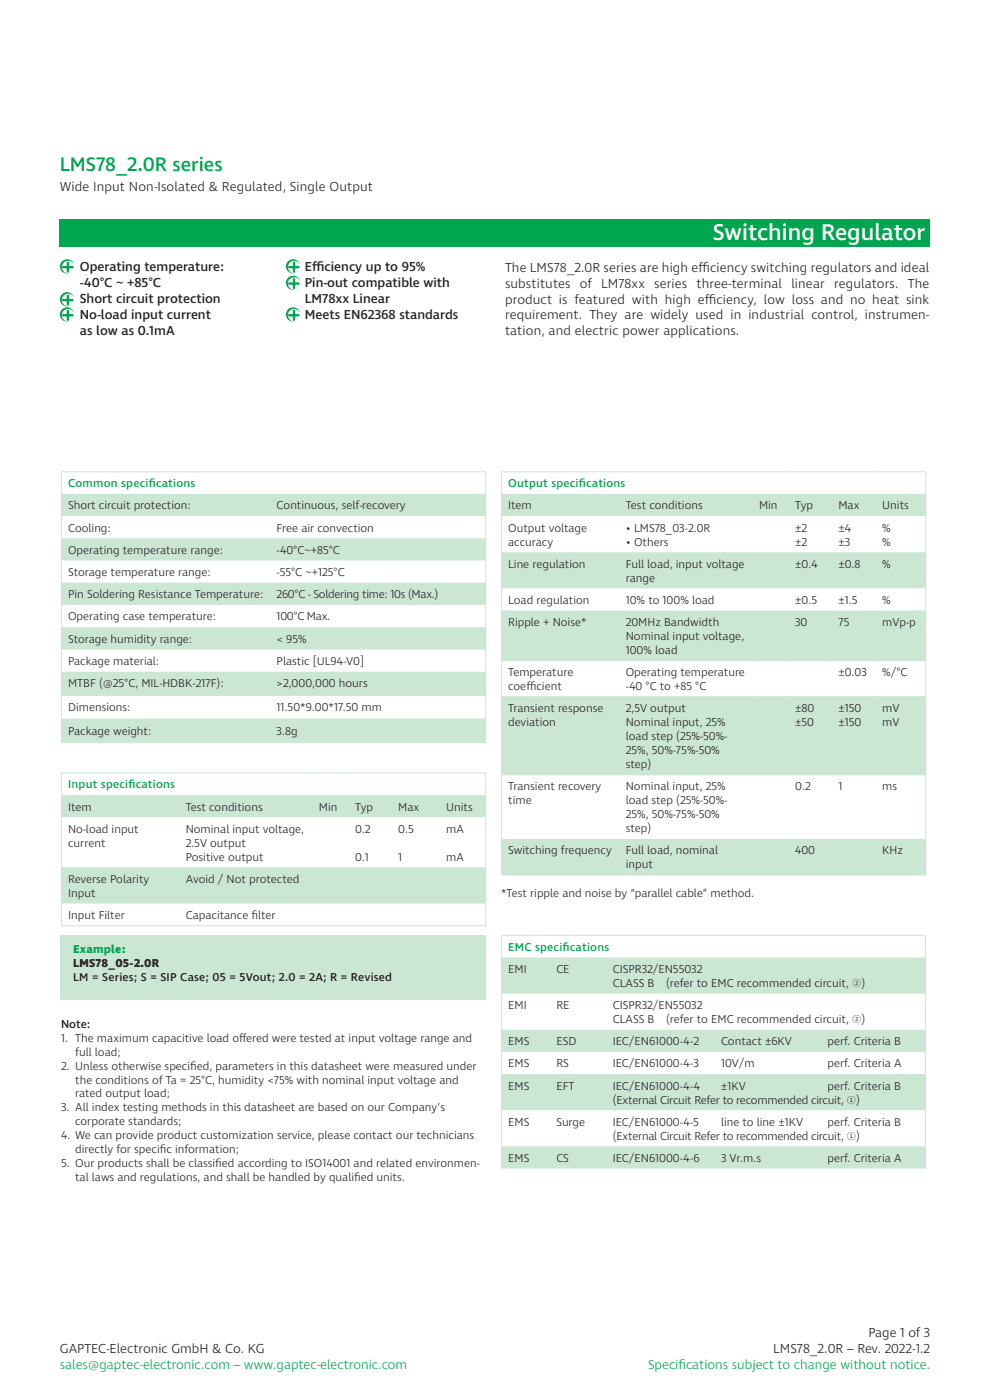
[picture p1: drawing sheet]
<svg xmlns="http://www.w3.org/2000/svg" width="210mm" height="297mm" viewBox="0 0 210 297" stroke-linecap="round" stroke-linejoin="round" font-family="sans-serif">
<defs><g id="words">
<text font-size="4.9" fill="#fff" x="151.2" y="50.9">Switching Regulator</text>
<text font-size="4.2" fill="#00a54f" x="12.7" y="36.3">LMS78_2.0R series</text>
<g font-size="2.8" fill="#231f20">
<text x="12.7" y="40.4">Wide Input Non-Isolated &amp; Regulated, Single Output</text>
<text x="16.9" y="57.6">Operating temperature:</text>
<text x="64.7" y="57.6">Ef</text>
<text x="66.2" y="57.6">f</text>
<text x="66.2" y="57.6">iciency up to 95%</text>
<text x="107.1" y="57.6">The LMS78_2.0R series are high ef</text>
<text x="148.2" y="57.6">f</text>
<text x="148.2" y="57.6">iciency switching regulators and ideal</text>
<text x="16.9" y="61">-40°C ~ +85°C</text>
<text x="16.9" y="64.3">Short circuit protection</text>
<text x="64.7" y="61">Pin-out compatible with</text>
<text x="64.7" y="64.3">LM78xx Linear</text>
<text x="107.1" y="61">substitutes of LM78xx series three-terminal linear regulators. The</text>
<text x="107.1" y="64.4">product is featured with high ef</text>
<text x="149.5" y="64.4">f</text>
<text x="149.5" y="64.4">iciency, low loss and no heat sink</text>
<text x="16.9" y="67.7">No-load input current</text>
<text x="16.9" y="71.1">as low as 0.1mA</text>
<text x="64.7" y="67.7">Meets EN62368 standards</text>
<text x="107.1" y="67.8">requirement. They are widely used in industrial control, instrumen-</text>
<text x="107.1" y="71.2">tation, and electric power applications.</text>
<text x="12.7" y="287">GAPTEC-Electronic GmbH &amp; Co. KG</text>
<text x="164" y="287">LMS78_2.0R – Rev. 2022-1.2</text>
<text x="184.2" y="283.6">Page 1 of 3</text>
</g>
<g font-size="2.8" fill="#00a54f">
<text x="12.7" y="290.4">sales@gaptec-electronic.com – www.gaptec-electronic.com</text>
<text x="137.5" y="290.4">Specif</text>
<text x="143.9" y="290.4">ications subject to change without notice.</text>
</g>
<g font-size="2.5" fill="#00a54f">
<text x="14.4" y="103.4">Common specif</text>
<text x="31.5" y="103.4">ications</text>
<text x="107.8" y="103.4">Output specif</text>
<text x="122.8" y="103.4">ications</text>
<text x="14.4" y="167.3">Input specif</text>
<text x="27.2" y="167.3">ications</text>
<text x="15.5" y="202.1">Example:</text>
<text x="107.8" y="201.7">EMC specif</text>
<text x="119.3" y="201.7">ications</text>
</g>
<g font-size="2.5" fill="#231f20">
<text x="14.4" y="108.1">Short circuit protection:</text>
<text x="14.4" y="112.8">Cooling:</text>
<text x="58.7" y="108.1">Continuous, self-recovery</text>
<text x="58.7" y="112.8">Free air convection</text>
<text x="107.8" y="108.1">Item</text>
<text x="107.8" y="112.8">Output voltage</text>
<text x="132.7" y="108.1">Test conditions</text>
<text x="132.7" y="112.8">• LMS78_03-2.0R</text>
<text x="161" y="108.1">Min</text>
<text x="168.7" y="108.1">Typ</text>
<text x="168.7" y="112.8">±2</text>
<text x="177.8" y="108.1">Max</text>
<text x="177.8" y="112.8">±4</text>
<text x="187.2" y="108.1">Units</text>
<text x="187.2" y="112.8">%</text>
<text x="14.4" y="117.5">Operating temperature range:</text>
<text x="58.7" y="117.5">-40°C~+85°C</text>
<text x="107.8" y="115.7">accuracy</text>
<text x="132.7" y="115.7">• Others</text>
<text x="168.7" y="115.7">±2</text>
<text x="177.8" y="115.7">±3</text>
<text x="187.2" y="115.7">%</text>
<text x="14.4" y="122.2">Storage temperature range:</text>
<text x="58.7" y="122.2">-55°C ~+125°C</text>
<text x="107.8" y="120.4">Line regulation</text>
<text x="132.7" y="120.4">Full load, input voltage</text>
<text x="132.7" y="123.4">range</text>
<text x="168.7" y="120.4">±0.4</text>
<text x="177.8" y="120.4">±0.8</text>
<text x="187.2" y="120.4">%</text>
<text x="14.4" y="126.9">Pin Soldering Resistance Temperature:</text>
<text x="14.4" y="131.6">Operating case temperature:</text>
<text x="58.7" y="126.9">260°C - Soldering time: 10s (Max.)</text>
<text x="58.7" y="131.6">100°C Max.</text>
<text x="107.8" y="128.1">Load regulation</text>
<text x="132.7" y="128.1">10% to 100% load</text>
<text x="168.7" y="128.1">±0.5</text>
<text x="177.8" y="128.1">±1.5</text>
<text x="187.2" y="128.1">%</text>
<text x="14.4" y="136.4">Storage humidity range:</text>
<text x="58.7" y="136.4">&lt; 95%</text>
<text x="107.8" y="132.8">Ripple + Noise*</text>
<text x="132.7" y="132.8">20MHz Bandwidth</text>
<text x="132.7" y="135.8">Nominal input voltage,</text>
<text x="168.7" y="132.8">30</text>
<text x="177.8" y="132.8">75</text>
<text x="187.2" y="132.8">mVp-p</text>
<text x="14.4" y="141.1">Package material:</text>
<text x="58.7" y="141.1">Plastic [UL94-V0]</text>
<text x="107.8" y="143.4">Temperature</text>
<text x="132.7" y="138.7">100% load</text>
<text x="132.7" y="143.4">Operating temperature</text>
<text x="177.8" y="143.4">±0.03</text>
<text x="187.2" y="143.4">%/°C</text>
<text x="14.4" y="145.8">MTBF (@25°C, MIL-HDBK-217F):</text>
<text x="58.7" y="145.8">&gt;2,000,000 hours</text>
<text x="107.8" y="146.4">coef</text>
<text x="111.6" y="146.4">f</text>
<text x="111.6" y="146.4">icient</text>
<text x="132.7" y="146.4">-40 °C to +85 °C</text>
<text x="14.4" y="150.8">Dimensions:</text>
<text x="14.4" y="155.8">Package weight:</text>
<text x="58.7" y="150.8">11.50*9.00*17.50 mm</text>
<text x="58.7" y="155.8">3.8g</text>
<text x="107.8" y="151.1">Transient response</text>
<text x="107.8" y="154.1">deviation</text>
<text x="132.7" y="151.1">2,5V output</text>
<text x="132.7" y="154.1">Nominal input, 25%</text>
<text x="168.7" y="151.1">±80</text>
<text x="168.7" y="154.1">±50</text>
<text x="177.8" y="151.1">±150</text>
<text x="177.8" y="154.1">±150</text>
<text x="187.2" y="151.1">mV</text>
<text x="187.2" y="154.1">mV</text>
<text x="132.7" y="157">load step (25%-50%-</text>
<text x="132.7" y="160">25%, 50%-75%-50%</text>
<text x="107.8" y="167.7">Transient recovery</text>
<text x="132.7" y="163">step)</text>
<text x="132.7" y="167.7">Nominal input, 25%</text>
<text x="168.7" y="167.7">0.2</text>
<text x="177.8" y="167.7">1</text>
<text x="187.2" y="167.7">ms</text>
<text x="14.4" y="172">Item</text>
<text x="39.4" y="172">Test conditions</text>
<text x="67.7" y="172">Min</text>
<text x="75.3" y="172">Typ</text>
<text x="84.5" y="172">Max</text>
<text x="94.7" y="172">Units</text>
<text x="107.8" y="170.6">time</text>
<text x="132.7" y="170.6">load step (25%-50%-</text>
<text x="132.7" y="173.6">25%, 50%-75%-50%</text>
<text x="14.4" y="176.7">No-load input</text>
<text x="14.4" y="179.6">current</text>
<text x="39.4" y="176.7">Nominal input voltage,</text>
<text x="39.4" y="179.6">2.5V output</text>
<text x="75.3" y="176.7">0.2</text>
<text x="84.5" y="176.7">0.5</text>
<text x="94.7" y="176.7">mA</text>
<text x="132.7" y="176.6">step)</text>
<text x="39.4" y="182.6">Positive output</text>
<text x="75.3" y="182.6">0.1</text>
<text x="84.5" y="182.6">1</text>
<text x="94.7" y="182.6">mA</text>
<text x="107.8" y="181.3">Switching frequency</text>
<text x="132.7" y="181.3">Full load, nominal</text>
<text x="132.7" y="184.2">input</text>
<text x="168.7" y="181.3">400</text>
<text x="187.2" y="181.3">KHz</text>
<text x="14.4" y="187.3">Reverse Polarity</text>
<text x="14.4" y="190.3">Input</text>
<text x="39.4" y="187.3">Avoid / Not protected</text>
<text x="106.3" y="190.2">*Test ripple and noise by “parallel cable” method.</text>
<text x="14.4" y="195">Input Filter</text>
<text x="39.4" y="195">Capacitance f</text>
<text x="53.3" y="195">ilter</text>
<text x="15.5" y="205.1">LMS78_05-2.0R</text>
<text x="15.5" y="208">LM = Series; S = SIP Case; 05 = 5Vout; 2.0 = 2A; R = Revised</text>
<text x="107.8" y="206.4">EMI</text>
<text x="118" y="206.4">CE</text>
<text x="130" y="206.4">CISPR32/EN55032</text>
<text x="130" y="209.4">CLASS B</text>
<text x="141.3" y="209.4">(refer to EMC recommended circuit, ②)</text>
<text x="107.8" y="214.1">EMI</text>
<text x="118" y="214.1">RE</text>
<text x="130" y="214.1">CISPR32/EN55032</text>
<text x="12.9" y="218">Note:</text>
<text x="12.9" y="221">1. The maximum capacitive load of</text>
<text x="50.7" y="221">fered were tested at input voltage range and</text>
<text x="107.8" y="221.7">EMS</text>
<text x="118" y="221.7">ESD</text>
<text x="130" y="217">CLASS B</text>
<text x="130" y="221.7">IEC/EN61000-4-2</text>
<text x="141.3" y="217">(refer to EMC recommended circuit, ②)</text>
<text x="152.9" y="221.7">Contact ±6KV</text>
<text x="175.5" y="221.7">perf. Criteria B</text>
<text x="12.9" y="226.9">2. Unless otherwise specif</text>
<text x="16" y="223.9">full load;</text>
<text x="40.4" y="226.9">ied, parameters in this datasheet were measured under</text>
<text x="107.8" y="226.4">EMS</text>
<text x="118" y="226.4">RS</text>
<text x="130" y="226.4">IEC/EN61000-4-3</text>
<text x="152.9" y="226.4">10V/m</text>
<text x="175.5" y="226.4">perf. Criteria A</text>
<text x="16" y="229.9">the conditions of Ta = 25°C, humidity &lt;75% with nominal input voltage and</text>
<text x="16" y="232.8">rated output load;</text>
<text x="107.8" y="231.1">EMS</text>
<text x="118" y="231.1">EFT</text>
<text x="130" y="231.1">IEC/EN61000-4-4</text>
<text x="152.9" y="231.1">±1KV</text>
<text x="175.5" y="231.1">perf. Criteria B</text>
<text x="12.9" y="235.8">3. All index testing methods in this datasheet are based on our Company’s</text>
<text x="16" y="238.7">corporate standards;</text>
<text x="107.8" y="238.8">EMS</text>
<text x="118" y="238.8">Surge</text>
<text x="130" y="234.1">(External Circuit Refer to recommended circuit, ①)</text>
<text x="130" y="238.8">IEC/EN61000-4-5</text>
<text x="152.9" y="238.8">line to line ±1KV</text>
<text x="175.5" y="238.8">perf. Criteria B</text>
<text x="12.9" y="241.7">4. We can provide product customization service, please contact our technicians</text>
<text x="16" y="244.7">directly for specif</text>
<text x="33.9" y="244.7">ic information;</text>
<text x="130" y="241.8">(External Circuit Refer to recommended circuit, ①)</text>
<text x="12.9" y="247.6">5. Our products shall be classif</text>
<text x="16" y="250.6">tal laws and regulations, and shall be handled by qualif</text>
<text x="45.7" y="247.6">ied according to ISO14001 and related environmen-</text>
<text x="75.1" y="250.6">ied units.</text>
<text x="107.8" y="246.5">EMS</text>
<text x="118" y="246.5">CS</text>
<text x="130" y="246.5">IEC/EN61000-4-6</text>
<text x="152.9" y="246.5">3 Vr.m.s</text>
<text x="175.5" y="246.5">perf. Criteria A</text>
</g>
</g></defs>
<g fill="#00a54f">
<path d="M12.7 46.5h184.6v5.9h-184.6z"/>
<path d="M13 55.6a1.51 1.51 0 0 1 1.5-.6 1.51 1.51 0 0 1 1.2 1.1 1.34 1.34 0 0 0-2.4-.1 1.34 1.34 0 0 0 1.2 2 1.51 1.51 0 0 1-1.6-.7 1.51 1.51 0 0 1 .1-1.7z"/>
</g>
<path d="M13.3 56.5l.2-.1v.5l-.3-.2z" fill="#ee1d23"/>
<g fill="#00a54f">
<path d="M13.3 56.5l.8-.1 .1-.7 .2-.2 .3 .2v.7h.7l.2 .3-.2 .2-.7 .1v.6l-.3 .3-.2-.3v-.6l-.9-.1z"/>
<path d="M13 62.6a1.51 1.51 0 0 1 1.5-.6 1.51 1.51 0 0 1 1.2 1.1 1.34 1.34 0 0 0-2.4-.2 1.34 1.34 0 0 0 1.2 2.1 1.51 1.51 0 0 1-1.6-.7 1.51 1.51 0 0 1 .1-1.7z"/>
</g>
<path d="M13.3 63.5l.2-.1v.5l-.3-.2z" fill="#ee1d23"/>
<g fill="#00a54f">
<path d="M13.3 63.5l.8-.1 .1-.7 .2-.2 .3 .2v.7h.7l.2 .3-.2 .2-.7 .1v.6l-.3 .2-.2-.2v-.6l-.9-.2z"/>
<path d="M13 65.8a1.51 1.51 0 0 1 1.5-.6 1.51 1.51 0 0 1 1.2 1.1 1.34 1.34 0 0 0-2.4-.1 1.34 1.34 0 0 0 1.2 2 1.51 1.51 0 0 1-1.6-.7 1.51 1.51 0 0 1 .1-1.7z"/>
</g>
<path d="M13.3 66.7l.2-.1v.5l-.3-.2z" fill="#ee1d23"/>
<g fill="#00a54f">
<path d="M13.3 66.7l.8-.1 .1-.7 .2-.2 .3 .2v.7h.7l.2 .3-.2 .2-.7 .1v.6l-.3 .3-.2-.3v-.6l-.9-.1z"/>
<path d="M61 55.6a1.51 1.51 0 0 1 1.4-.6 1.51 1.51 0 0 1 1.2 1.1 1.34 1.34 0 0 0-2.3-.1 1.34 1.34 0 0 0 1.2 2 1.51 1.51 0 0 1-1.6-.7 1.51 1.51 0 0 1 .1-1.7z"/>
</g>
<path d="M61.2 56.5l.2-.1v.5l-.2-.2z" fill="#ee1d23"/>
<g fill="#00a54f">
<path d="M61.2 56.5l.9-.1v-.7l.3-.2 .2 .2 .1 .7h.6l.3 .3-.3 .2-.7 .1v.6l-.2 .3-.3-.3v-.6l-.9-.1z"/>
<path d="M60.9 65.8a1.51 1.51 0 0 1 1.5-.6 1.51 1.51 0 0 1 1.2 1.1 1.34 1.34 0 0 0-2.3-.1 1.34 1.34 0 0 0 1.2 2 1.51 1.51 0 0 1-1.6-.7 1.51 1.51 0 0 1 0-1.7z"/>
</g>
<path d="M61.2 66.7l.2-.1v.5l-.2-.2z" fill="#ee1d23"/>
<g fill="#00a54f">
<path d="M61.2 66.7l.9-.1v-.7l.3-.2 .2 .2 .1 .7h.6l.3 .3-.3 .2-.7 .1v.6l-.2 .3-.3-.3v-.6l-.9-.1z"/>
<path d="M61 59.1a1.51 1.51 0 0 1 1.4-.6 1.51 1.51 0 0 1 1.2 1.1 1.34 1.34 0 0 0-2.3-.2 1.34 1.34 0 0 0 1.2 2.1 1.51 1.51 0 0 1-1.6-.7 1.51 1.51 0 0 1 .1-1.7z"/>
</g>
<path d="M61.2 60l.2-.1v.5l-.2-.2z" fill="#ee1d23"/>
<path d="M61.2 60l.9-.1v-.7l.3-.2 .2 .2 .1 .7h.6l.3 .3-.3 .2-.7 .1v.6l-.2 .2-.3-.2v-.6l-.9-.2z" fill="#00a54f"/>
<path d="M13 104.8h44.3v4.7h-44.3zM57.3 104.8h45.7v4.7h-45.7zM13 114.2h44.3v4.7h-44.3zM57.3 114.2h45.7v4.7h-45.7zM13 123.6h44.3v4.7h-44.3zM57.3 123.6h45.7v4.7h-45.7zM13 133.1h44.3v4.7h-44.3zM57.3 133.1h45.7v4.7h-45.7zM13 142.5h44.3v5h-44.3zM57.3 142.5h45.7v5h-45.7zM13 152.5h44.3v5h-44.3zM57.3 152.5h45.7v5h-45.7z" fill="#cbe6d3"/>
<path d="M12.9 100.1h90.2M13 100.2v47.2M103 100.2v47.2M12.9 147.5h90.2M12.9 152.5h90.2M12.9 157.5h90.2M13 147.6v4.8M13 152.6v4.9M103 147.6v4.8M103 152.6v4.9" fill="none" stroke="#cbe6d3" stroke-width=".21"/>
<path d="M106.4 104.8h24.9v4.7h-24.9zM131.3 104.8h28.3v4.7h-28.3zM159.6 104.8h7.7v4.7h-7.7zM167.3 104.8h9.1v4.7h-9.1zM176.4 104.8h9.3v4.7h-9.3zM185.7 104.8h10.7v4.7h-10.7zM106.4 117.2h24.9v7.6h-24.9zM131.3 117.2h28.3v7.6h-28.3zM159.6 117.2h7.7v7.6h-7.7zM167.3 117.2h9.1v7.6h-9.1zM176.4 117.2h9.3v7.6h-9.3zM185.7 117.2h10.7v7.6h-10.7zM106.4 129.5h24.9v10.7h-24.9zM131.3 129.5h28.3v10.7h-28.3zM159.6 129.5h7.7v10.7h-7.7zM167.3 129.5h9.1v10.7h-9.1zM176.4 129.5h9.3v10.7h-9.3zM185.7 129.5h10.7v10.7h-10.7zM106.4 147.8h24.9v16.6h-24.9zM131.3 147.8h28.3v16.6h-28.3zM159.6 147.8h7.7v16.6h-7.7zM167.3 147.8h9.1v16.6h-9.1zM176.4 147.8h9.3v16.6h-9.3zM185.7 147.8h10.7v16.6h-10.7zM106.4 178h24.9v7.6h-24.9zM131.3 178h28.3v7.6h-28.3zM159.6 178h7.7v7.6h-7.7zM167.3 178h9.1v7.6h-9.1zM176.4 178h9.3v7.6h-9.3zM185.7 178h10.7v7.6h-10.7z" fill="#cbe6d3"/>
<g fill="none" stroke="#cbe6d3" stroke-width=".21">
<path d="M106.3 100.1h90.2M106.4 100.2v39.9M196.4 100.2v39.9M106.3 147.8h90.2M106.3 140.2h90.2M106.4 140.2v7.5M106.4 147.9v16.4M196.4 140.2v7.5M196.4 147.9v16.4M106.3 164.4h90.2M106.4 164.5v21M196.4 164.5v21"/>
<path d="M106.3 185.6h90.2"/>
</g>
<path d="M13 168.7h25v4.7h-25zM38 168.7h28.3v4.7h-28.3zM66.2 168.7h7.7v4.7h-7.7zM73.9 168.7h9.2v4.7h-9.2zM83.1 168.7h10.2v4.7h-10.2zM93.3 168.7h9.7v4.7h-9.7zM13 184h25v7.7h-25zM38 184h28.3v7.7h-28.3zM66.2 184h7.7v7.7h-7.7zM73.9 184h9.2v7.7h-9.2zM83.1 184h10.2v7.7h-10.2zM93.3 184h9.7v7.7h-9.7z" fill="#cbe6d3"/>
<path d="M12.9 164h90.2M13 164.1v32.2M103 164.1v32.2M12.9 196.4h90.2" fill="none" stroke="#cbe6d3" stroke-width=".21"/>
<g fill="#cbe6d3">
<path d="M12.7 198.3h90.3v13.7h-90.3z"/>
<path d="M106.4 203.1h10.2v7.7h-10.2zM116.6 203.1h12v7.7h-12zM128.6 203.1h67.7v7.7h-67.7zM106.4 218.5h10.2v4.7h-10.2zM116.6 218.5h12v4.7h-12zM128.6 218.5h67.7v4.7h-67.7zM106.4 227.9h10.2v7.6h-10.2zM116.6 227.9h12v7.6h-12zM128.6 227.9h67.7v7.6h-67.7zM106.4 243.2h10.2v4.7h-10.2zM116.6 243.2h12v4.7h-12zM128.6 243.2h67.7v4.7h-67.7z"/>
</g>
<path d="M106.3 198.4h90.1M106.4 198.5v49.4M196.3 198.5v49.4" fill="none" stroke="#cbe6d3" stroke-width=".21"/>
<use href="#words"/>
</svg>
